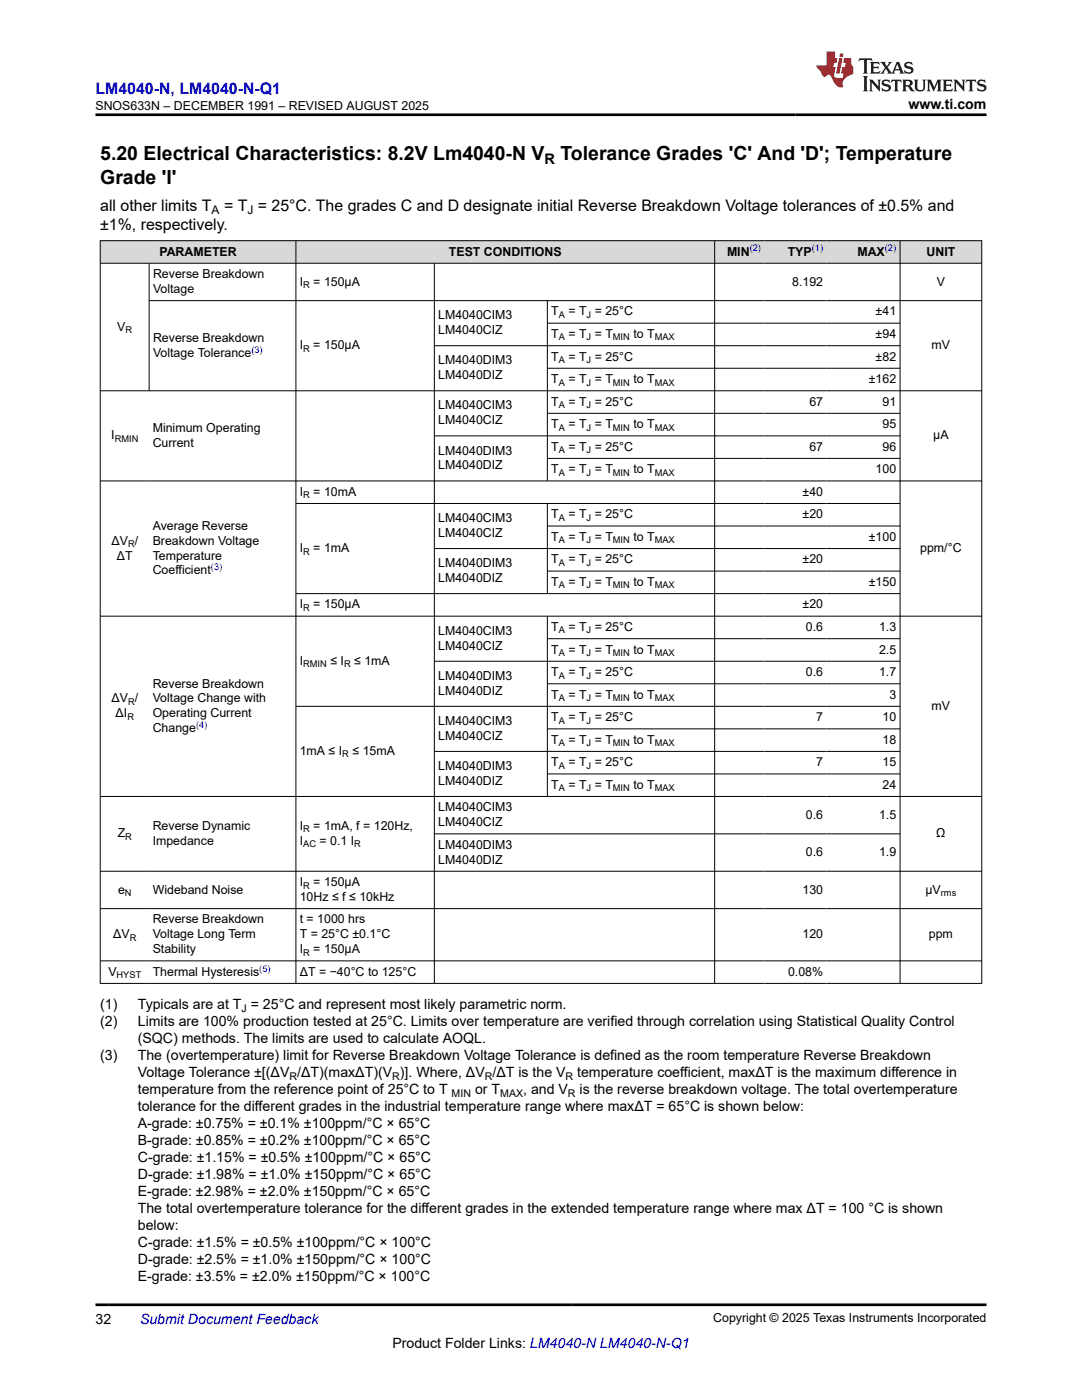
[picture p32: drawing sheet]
<svg xmlns="http://www.w3.org/2000/svg" width="216mm" height="279mm" viewBox="0 0 216 279" stroke-linecap="round" stroke-linejoin="round" font-family="sans-serif">
<defs><g id="words">
<g font-size="3.9">
<text x="20" y="32">5.20 Electrical Characteristics: 8.2V Lm4040-N V</text>
<text x="111.8" y="32">Tolerance Grades 'C' And 'D'; Temperature</text>
<text x="20" y="36.7">Grade 'I'</text>
</g>
<text font-size="3.2" fill="#00f" x="19" y="18.7">LM4040-N, LM4040-N-Q1</text>
<g font-size="3.2">
<text x="20" y="42.1">all other limits T</text>
<text x="20" y="45.9">±1%, respectively.</text>
<text x="44.7" y="42.1">= T = 25°C. The grades C and D designate initial Reverse Breakdown Voltage tolerances of ±0.5% and</text>
</g>
<text font-size="2.9" x="108.7" y="32.8">R</text>
<g font-size="2.8">
<text x="181.3" y="21.8">www.ti.com</text>
<text x="20" y="201.4">(1)</text>
<text x="27.5" y="201.4">Typicals are at T = 25°C and represent most likely parametric norm.</text>
<text x="20" y="204.8">(2)</text>
<text x="27.5" y="204.8">Limits are 100% production tested at 25°C. Limits over temperature are verified through correlation using Statistical Quality Control</text>
<text x="27.5" y="208.2">(SQC) methods. The limits are used to calculate AOQL.</text>
<text x="20" y="211.6">(3)</text>
<text x="27.5" y="211.6">The (overtemperature) limit for Reverse Breakdown Voltage Tolerance is defined as the room temperature Reverse Breakdown</text>
<text x="27.5" y="215">Voltage Tolerance ±[(ΔV /ΔT)(maxΔT)(V )]. Where, ΔV /ΔT is the V</text>
<text x="115.2" y="215">temperature coefficient, maxΔT is the maximum difference in</text>
<text x="27.5" y="218.3">temperature from the reference point of 25°C to T</text>
<text x="27.5" y="221.7">tolerance for the different grades in the industrial temperature range where maxΔT = 65°C is shown below:</text>
<text x="94.8" y="218.3">or T</text>
<text x="104.4" y="218.3">, and V</text>
<text x="115.6" y="218.3">is the reverse breakdown voltage. The total overtemperature</text>
<text x="27.5" y="225.1">A-grade: ±0.75% = ±0.1% ±100ppm/°C × 65°C</text>
<text x="27.5" y="228.5">B-grade: ±0.85% = ±0.2% ±100ppm/°C × 65°C</text>
<text x="27.5" y="231.9">C-grade: ±1.15% = ±0.5% ±100ppm/°C × 65°C</text>
<text x="27.5" y="235.3">D-grade: ±1.98% = ±1.0% ±150ppm/°C × 65°C</text>
<text x="27.5" y="238.7">E-grade: ±2.98% = ±2.0% ±150ppm/°C × 65°C</text>
<text x="27.5" y="242.1">The total overtemperature tolerance for the different grades in the extended temperature range where max ΔT = 100 °C is shown</text>
<text x="27.5" y="245.4">below:</text>
<text x="27.5" y="248.8">C-grade: ±1.5% = ±0.5% ±100ppm/°C × 100°C</text>
<text x="27.5" y="252.2">D-grade: ±2.5% = ±1.0% ±150ppm/°C × 100°C</text>
<text x="27.5" y="255.6">E-grade: ±3.5% = ±2.0% ±150ppm/°C × 100°C</text>
<text x="19" y="264.2">32</text>
<text x="78.3" y="269">Product Folder Links: LM4040-N LM4040-N-Q1</text>
</g>
<text font-size="2.8" fill="#00f" x="27.9" y="264.2">Submit Document Feedback</text>
<g font-size="2.5">
<text x="19" y="21.9">SNOS633N – DECEMBER 1991 – REVISED AUGUST 2025</text>
<text x="31.8" y="51">PARAMETER</text>
<text x="89.6" y="51">TEST CONDITIONS</text>
<text x="145.1" y="51">MIN</text>
<text x="157.2" y="51">TYP</text>
<text x="171.1" y="51">MAX</text>
<text x="184.9" y="51">UNIT</text>
<text x="30.5" y="55.5">Reverse Breakdown</text>
<text x="30.5" y="58.5">Voltage</text>
<text x="59.8" y="57">I</text>
<text x="62.5" y="57">= 150μA</text>
<text x="158.1" y="57">8.192</text>
<text x="186.9" y="57">V</text>
<text x="23.4" y="66">V</text>
<text x="87.4" y="63.7">LM4040CIM3</text>
<text x="110" y="63">T</text>
<text x="113.4" y="63">= T = 25°C</text>
<text x="174.7" y="63">±41</text>
<text x="30.5" y="68.2">Reverse Breakdown</text>
<text x="30.5" y="71.2">Voltage Tolerance</text>
<text x="59.8" y="69.7">I</text>
<text x="62.5" y="69.7">= 150μA</text>
<text x="87.4" y="66.7">LM4040CIZ</text>
<text x="110" y="67.5">T</text>
<text x="110" y="72">T</text>
<text x="113.4" y="67.5">= T = T</text>
<text x="113.4" y="72">= T = 25°C</text>
<text x="126.4" y="67.5">to T</text>
<text x="174.7" y="67.5">±94</text>
<text x="174.7" y="72">±82</text>
<text x="185.9" y="69.7">mV</text>
<text x="87.4" y="72.7">LM4040DIM3</text>
<text x="87.4" y="75.7">LM4040DIZ</text>
<text x="110" y="76.5">T</text>
<text x="113.4" y="76.5">= T = T</text>
<text x="126.4" y="76.5">to T</text>
<text x="173.4" y="76.5">±162</text>
<text x="87.4" y="81.7">LM4040CIM3</text>
<text x="110" y="81">T</text>
<text x="113.4" y="81">= T = 25°C</text>
<text x="161.5" y="81">67</text>
<text x="176.1" y="81">91</text>
<text x="22.2" y="87.7">I</text>
<text x="30.5" y="86.2">Minimum Operating</text>
<text x="30.5" y="89.2">Current</text>
<text x="87.4" y="84.7">LM4040CIZ</text>
<text x="110" y="85.4">T</text>
<text x="110" y="89.9">T</text>
<text x="113.4" y="85.4">= T = T</text>
<text x="113.4" y="89.9">= T = 25°C</text>
<text x="126.4" y="85.4">to T</text>
<text x="161.5" y="89.9">67</text>
<text x="176.1" y="85.4">95</text>
<text x="176.1" y="89.9">96</text>
<text x="186.2" y="87.7">μA</text>
<text x="87.4" y="90.7">LM4040DIM3</text>
<text x="87.4" y="93.7">LM4040DIZ</text>
<text x="110" y="94.4">T</text>
<text x="113.4" y="94.4">= T = T</text>
<text x="126.4" y="94.4">to T</text>
<text x="174.7" y="94.4">100</text>
<text x="59.8" y="98.9">I</text>
<text x="62.5" y="98.9">= 10mA</text>
<text x="160.1" y="98.9">±40</text>
<text x="30.5" y="105.7">Average Reverse</text>
<text x="87.4" y="104.2">LM4040CIM3</text>
<text x="87.4" y="107.2">LM4040CIZ</text>
<text x="110" y="107.9">T</text>
<text x="110" y="103.4">T</text>
<text x="113.4" y="107.9">= T = T</text>
<text x="113.4" y="103.4">= T = 25°C</text>
<text x="126.4" y="107.9">to T</text>
<text x="160.1" y="103.4">±20</text>
<text x="173.4" y="107.9">±100</text>
<text x="22.3" y="108.7">ΔV /</text>
<text x="23.3" y="111.7">ΔT</text>
<text x="30.5" y="108.7">Breakdown Voltage</text>
<text x="30.5" y="111.7">Temperature</text>
<text x="59.8" y="110.2">I</text>
<text x="62.5" y="110.2">= 1mA</text>
<text x="87.4" y="113.2">LM4040DIM3</text>
<text x="110" y="112.4">T</text>
<text x="113.4" y="112.4">= T = 25°C</text>
<text x="160.1" y="112.4">±20</text>
<text x="183.6" y="110.2">ppm/°C</text>
<text x="30.5" y="114.6">Coefficient</text>
<text x="87.4" y="116.2">LM4040DIZ</text>
<text x="110" y="116.9">T</text>
<text x="113.4" y="116.9">= T = T</text>
<text x="126.4" y="116.9">to T</text>
<text x="173.4" y="116.9">±150</text>
<text x="59.8" y="121.4">I</text>
<text x="62.5" y="121.4">= 150μA</text>
<text x="110" y="125.9">T</text>
<text x="113.4" y="125.9">= T = 25°C</text>
<text x="160.1" y="121.4">±20</text>
<text x="160.8" y="125.9">0.6</text>
<text x="175.4" y="125.9">1.3</text>
<text x="87.4" y="126.7">LM4040CIM3</text>
<text x="87.4" y="129.7">LM4040CIZ</text>
<text x="110" y="130.4">T</text>
<text x="113.4" y="130.4">= T = T</text>
<text x="126.4" y="130.4">to T</text>
<text x="175.4" y="130.4">2.5</text>
<text x="30.5" y="137.2">Reverse Breakdown</text>
<text x="59.8" y="132.7">I</text>
<text x="65.9" y="132.7">≤ I</text>
<text x="70.7" y="132.7">≤ 1mA</text>
<text x="87.4" y="135.7">LM4040DIM3</text>
<text x="110" y="134.9">T</text>
<text x="113.4" y="134.9">= T = 25°C</text>
<text x="160.8" y="134.9">0.6</text>
<text x="175.4" y="134.9">1.7</text>
<text x="22.3" y="140.2">ΔV /</text>
<text x="23.1" y="143.2">ΔI</text>
<text x="30.5" y="140.2">Voltage Change with</text>
<text x="30.5" y="143.2">Operating Current</text>
<text x="87.4" y="138.7">LM4040DIZ</text>
<text x="110" y="139.4">T</text>
<text x="110" y="143.9">T</text>
<text x="113.4" y="139.4">= T = T</text>
<text x="113.4" y="143.9">= T = 25°C</text>
<text x="126.4" y="139.4">to T</text>
<text x="162.9" y="143.9">7</text>
<text x="176.1" y="143.9">10</text>
<text x="177.5" y="139.4">3</text>
<text x="185.9" y="141.7">mV</text>
<text x="30.5" y="146.1">Change</text>
<text x="87.4" y="144.7">LM4040CIM3</text>
<text x="87.4" y="147.7">LM4040CIZ</text>
<text x="110" y="148.4">T</text>
<text x="113.4" y="148.4">= T = T</text>
<text x="126.4" y="148.4">to T</text>
<text x="176.1" y="148.4">18</text>
<text x="59.8" y="150.7">1mA ≤ I</text>
<text x="70.3" y="150.7">≤ 15mA</text>
<text x="87.4" y="153.7">LM4040DIM3</text>
<text x="110" y="152.9">T</text>
<text x="113.4" y="152.9">= T = 25°C</text>
<text x="162.9" y="152.9">7</text>
<text x="176.1" y="152.9">15</text>
<text x="87.4" y="156.6">LM4040DIZ</text>
<text x="87.4" y="161.9">LM4040CIM3</text>
<text x="110" y="157.4">T</text>
<text x="113.4" y="157.4">= T = T</text>
<text x="126.4" y="157.4">to T</text>
<text x="176.1" y="157.4">24</text>
<text x="23.5" y="167.1">Z</text>
<text x="30.5" y="165.6">Reverse Dynamic</text>
<text x="59.8" y="165.6">I</text>
<text x="62.5" y="165.6">= 1mA, f = 120Hz,</text>
<text x="87.4" y="164.9">LM4040CIZ</text>
<text x="160.8" y="163.4">0.6</text>
<text x="175.4" y="163.4">1.5</text>
<text x="186.8" y="167.1">Ω</text>
<text x="30.5" y="168.6">Impedance</text>
<text x="59.8" y="168.6">I</text>
<text x="63.8" y="168.6">= 0.1 I</text>
<text x="87.4" y="169.4">LM4040DIM3</text>
<text x="87.4" y="172.3">LM4040DIZ</text>
<text x="160.8" y="170.9">0.6</text>
<text x="175.4" y="170.9">1.9</text>
<text x="23.6" y="178.3">e</text>
<text x="30.5" y="178.3">Wideband Noise</text>
<text x="59.8" y="179.8">10Hz ≤ f ≤ 10kHz</text>
<text x="59.8" y="176.8">I</text>
<text x="62.5" y="176.8">= 150μA</text>
<text x="160.1" y="178.3">130</text>
<text x="184.7" y="178.3">μV</text>
<text x="30.5" y="184.3">Reverse Breakdown</text>
<text x="59.8" y="184.3">t = 1000 hrs</text>
<text x="22.6" y="187.3">ΔV</text>
<text x="30.5" y="187.3">Voltage Long Term</text>
<text x="30.5" y="190.2">Stability</text>
<text x="59.8" y="187.3">T = 25°C ±0.1°C</text>
<text x="59.8" y="190.2">I</text>
<text x="62.5" y="190.2">= 150μA</text>
<text x="160.1" y="187.3">120</text>
<text x="185.3" y="187.3">ppm</text>
<text x="21.6" y="194.7">V</text>
<text x="30.5" y="194.7">Thermal Hysteresis</text>
<text x="59.8" y="194.7">ΔT = −40°C to 125°C</text>
<text x="157.2" y="194.7">0.08%</text>
<text x="142.3" y="263.9">Copyright © 2025 Texas Instruments Incorporated</text>
</g>
<g font-size="2.4">
<text x="42.2" y="42.8">A</text>
<text x="49.4" y="42.8">J</text>
</g>
<g font-size="2.1">
<text x="48.2" y="202">J</text>
<text x="57.8" y="215.5">R</text>
<text x="78.3" y="215.5">R</text>
<text x="96.7" y="215.5">R</text>
<text x="112.9" y="215.5">R</text>
<text x="90.1" y="218.9">MIN</text>
<text x="99.8" y="218.9">MAX</text>
<text x="113.3" y="218.9">R</text>
</g>
<g font-size="1.9" fill="#00f">
<text x="149.6" y="50.2">(2)</text>
<text x="162" y="50.2">(1)</text>
<text x="176.6" y="50.2">(2)</text>
<text x="50.2" y="70.4">(3)</text>
<text x="42.1" y="113.8">(3)</text>
<text x="39.1" y="145.3">(4)</text>
<text x="51.7" y="193.9">(5)</text>
</g>
<g font-size="1.9">
<text x="60.5" y="57.5">R</text>
<text x="111.5" y="63.5">A</text>
<text x="117.1" y="63.5">J</text>
<text x="25" y="66.5">R</text>
<text x="60.5" y="70.2">R</text>
<text x="111.5" y="68">A</text>
<text x="117.1" y="68">J</text>
<text x="122.3" y="68">MIN</text>
<text x="130.6" y="68">MAX</text>
<text x="111.5" y="72.4">A</text>
<text x="111.5" y="76.9">A</text>
<text x="117.1" y="72.4">J</text>
<text x="117.1" y="76.9">J</text>
<text x="122.3" y="76.9">MIN</text>
<text x="130.6" y="76.9">MAX</text>
<text x="111.5" y="81.4">A</text>
<text x="117.1" y="81.4">J</text>
<text x="22.9" y="88.2">RMIN</text>
<text x="111.5" y="85.9">A</text>
<text x="117.1" y="85.9">J</text>
<text x="122.3" y="85.9">MIN</text>
<text x="130.6" y="85.9">MAX</text>
<text x="111.5" y="90.4">A</text>
<text x="111.5" y="94.9">A</text>
<text x="117.1" y="90.4">J</text>
<text x="117.1" y="94.9">J</text>
<text x="122.3" y="94.9">MIN</text>
<text x="130.6" y="94.9">MAX</text>
<text x="60.5" y="99.4">R</text>
<text x="111.5" y="103.9">A</text>
<text x="117.1" y="103.9">J</text>
<text x="25.5" y="109.2">R</text>
<text x="60.5" y="110.7">R</text>
<text x="111.5" y="108.4">A</text>
<text x="111.5" y="112.9">A</text>
<text x="117.1" y="108.4">J</text>
<text x="117.1" y="112.9">J</text>
<text x="122.3" y="108.4">MIN</text>
<text x="130.6" y="108.4">MAX</text>
<text x="111.5" y="117.4">A</text>
<text x="117.1" y="117.4">J</text>
<text x="122.3" y="117.4">MIN</text>
<text x="130.6" y="117.4">MAX</text>
<text x="60.5" y="121.9">R</text>
<text x="111.5" y="130.9">A</text>
<text x="111.5" y="126.4">A</text>
<text x="117.1" y="130.9">J</text>
<text x="117.1" y="126.4">J</text>
<text x="122.3" y="130.9">MIN</text>
<text x="130.6" y="130.9">MAX</text>
<text x="60.5" y="133.2">RMIN</text>
<text x="68.6" y="133.2">R</text>
<text x="111.5" y="135.4">A</text>
<text x="117.1" y="135.4">J</text>
<text x="25.4" y="143.6">R</text>
<text x="25.5" y="140.7">R</text>
<text x="111.5" y="139.9">A</text>
<text x="117.1" y="139.9">J</text>
<text x="122.3" y="139.9">MIN</text>
<text x="130.6" y="139.9">MAX</text>
<text x="111.5" y="148.9">A</text>
<text x="111.5" y="144.4">A</text>
<text x="117.1" y="148.9">J</text>
<text x="117.1" y="144.4">J</text>
<text x="122.3" y="148.9">MIN</text>
<text x="130.6" y="148.9">MAX</text>
<text x="68.3" y="151.2">R</text>
<text x="111.5" y="153.4">A</text>
<text x="117.1" y="153.4">J</text>
<text x="111.5" y="157.9">A</text>
<text x="117.1" y="157.9">J</text>
<text x="122.3" y="157.9">MIN</text>
<text x="130.6" y="157.9">MAX</text>
<text x="25" y="167.6">R</text>
<text x="60.5" y="166.1">R</text>
<text x="60.5" y="169.1">AC</text>
<text x="70.7" y="169.1">R</text>
<text x="24.9" y="178.8">N</text>
<text x="60.5" y="177.3">R</text>
<text x="187.7" y="178.8">rms</text>
<text x="25.9" y="187.8">R</text>
<text x="60.5" y="190.7">R</text>
<text x="23.3" y="195.2">HYST</text>
</g>
</g></defs>
<g fill="#d8d8d8">
<path d="M20 48h175.9v4.5h-175.9z" fill-rule="evenodd"/>
<path d="M20.1 48.1h38.9v4.4h-38.9z" fill-rule="evenodd"/>
<path d="M59.1 48.1h83.4v4.4h-83.4z" fill-rule="evenodd"/>
<path d="M142.7 48.1h9.9v4.4h-9.9z" fill-rule="evenodd"/>
<path d="M152.6 48.1h12.4v4.4h-12.4z" fill-rule="evenodd"/>
<path d="M165 48.1h14.5v4.4h-14.5z" fill-rule="evenodd"/>
<path d="M179.7 48.1h16.1v4.4h-16.1z" fill-rule="evenodd"/>
</g>
<g fill="none" stroke="#000" stroke-width=".2">
<path d="M19.9 48h176.1M19.9 52.5h176.1M20 48v148.3M29.8 52.5v25.6M29.8 60h166.2M59 48v148.3M86.7 52.5v143.8M109.2 60v36M142.6 48v148.3M179.6 48v148.3M195.9 48v148.3M19.9 78h176.1"/>
<path d="M86.7 69h93M109.2 64.5h70.5M109.2 73.5h70.5M19.9 96h176.1M109.2 82.5h70.5M109.2 91.5h70.5M179.7 87h-93M59 100.5h120.7M59 118.5h120.7M86.7 109.5h93M109.2 100.5v18M109.2 105h70.5"/>
<path d="M109.2 114h70.5M19.9 123h176.1M86.7 132h93M109.2 123v36M109.2 127.5h70.5M109.2 136.5h70.5M19.9 159h176.1M86.7 150h93M109.2 145.5h70.5M109.2 154.5h70.5M179.7 141h-120.7M19.9 173.9h176.1"/>
<path d="M86.7 166.4h93M19.9 181.3h176.1M19.9 191.8h176.1M19.9 196.3h176.1"/>
</g>
<path d="M171.5 11.6l-.2 .6 .5-.2h.6v.1v2.2l-.2 .4h1l-.2-.4v-2.2v-.1h.5l.6 .2-.2-.6zM173.6 12.4l.2 .3v1.6l-.2 .4h1.9l.1-.6a1.08 1.08 0 0 1-1.3 .2v-.7h.6l.4 .2v-.7l-.4 .2h-.6v-.5l.2-.2a1 1 0 0 1 1 .3l-.1-.5zM175.7 12.4l.9 1.1-1 1.2h.9l-.2-.2 .5-.8 .4 .8-.2 .2h1.6l-.2-.2 .2-.5h.9l.1 .5-.1 .2h.9l-.2-.4-.8-1.9h-.5l-.9 2.1-.9-1.1 .9-1h-.8l.2 .2-.4 .6-.4-.6 .2-.2zM179 12.8l.4 1h-.7zM180.7 12.5a.65 .65 0 0 0-.2 .7 .65 .65 0 0 0 .6 .5l.6 .1 .1 .3a.79 .79 0 0 1-.7 .4 .79 .79 0 0 1-.7-.5l.1 .7 .2-.1a.93 .93 0 0 0 1.1 0 .93 .93 0 0 0 .4-.9 1.46 1.46 0 0 0-1.2-.6l-.1-.3a1.09 1.09 0 0 1 1.2 .2l-.2-.6-.1 .1-.5-.2zM172.2 15.2l.2 .4v2.2l-.2 .4h1l-.2-.4v-2.2l.2-.4zM173.4 15.9l.2 .4v1.5l-.2 .4h.8l-.3-.4 .1-1.3 1.6 1.8v-2l.2-.4h-.7l.1 .2 .1 1.1-1.2-1.3zM176.2 16a.65 .65 0 0 0-.2 .8 .65 .65 0 0 0 .6 .4l.6 .2 .1 .2a.79 .79 0 0 1-.7 .4 .79 .79 0 0 1-.7-.5l.1 .7 .2-.1a.93 .93 0 0 0 1.1 .1 .93 .93 0 0 0 .4-1 1.46 1.46 0 0 0-1.2-.5l-.1-.4a1.09 1.09 0 0 1 1.2 .2l-.1-.6-.2 .1-.5-.1zM177.9 15.9l-.1 .6a.63 .63 0 0 1 .8-.3v1.6l-.3 .4h1l-.2-.4v-1.6a.66 .66 0 0 1 .8 .3l-.1-.6zM180 15.9l.2 .4v1.5l-.2 .4h1l-.2-.2-.1-.7h.5l.1 .2a.79 .79 0 0 0 1.2 .6l-1-.9a.61 .61 0 0 0 .6-.6 .61 .61 0 0 0-.5-.7zM180.8 16.2h.1a.47 .47 0 0 1 .5 .1 .47 .47 0 0 1 .1 .5l-.1 .1-.7 .1zM182.3 15.9l.2 .2a2.27 2.27 0 0 0 .4 2 1.04 1.04 0 0 0 1.7-.7v-1.3l.2-.2h-.8l.2 .4v1.1a.6 .6 0 0 1-.6 .6 .6 .6 0 0 1-.6-.6v-1.1l.3-.4zM184.9 15.9l.2 .4v1.5l-.2 .4h.8l-.3-.4v-1.4l.9 1.9 .9-1.9v1.4l-.3 .4h1l-.2-.4v-1.5l.2-.4h-.8l-.7 1.5-.6-1.5zM188.1 15.9l.2 .4v1.5l-.2 .4h1.9l.1-.6a1.09 1.09 0 0 1-1.3 .2v-.7h.6l.4 .2v-.6l-.4 .2h-.6v-.6l.2-.1a1.01 1.01 0 0 1 1 .3l-.1-.6zM190.2 15.9l.3 .4v1.5l-.3 .4h.8l-.2-.4v-1.3l1.6 1.8v-2l.2-.4h-.7l.2 .2v1.1l-1.2-1.3zM192.8 15.9l-.1 .6a.63 .63 0 0 1 .8-.3v1.6l-.3 .4h1l-.2-.4v-1.6a.66 .66 0 0 1 .8 .3l-.1-.6zM195.2 16a.65 .65 0 0 0-.2 .8 .65 .65 0 0 0 .6 .4l.6 .2 .2 .2a.79 .79 0 0 1-.7 .4 .79 .79 0 0 1-.7-.5l.1 .7 .2-.1a.93 .93 0 0 0 1 .1 .93 .93 0 0 0 .5-1 1.46 1.46 0 0 0-1.3-.5v-.4a1.09 1.09 0 0 1 1.2 .2l-.2-.6-.2 .1-.5-.1z" fill="#231f20"/>
<path d="M164.9 10.3v2.7h-2l.1 .4 .8 1a.95 .95 0 0 0 1 .9 .59 .59 0 0 1 .5-.4 .59 .59 0 0 1 .5 .3l.4 .8a1.59 1.59 0 0 0 2.1 1.4 1.61 1.61 0 0 1 1-2.3l1-.3-.1-1.5a1.59 1.59 0 0 1-.3-1.7h-1.5l-.2 .9h.6l-.2 .9h-.5l-.2 .9v.3l.4 .1-.1 .9h-.7a.73 .73 0 0 1-1-.7l.3-1.5h-.5l.1-.9h.5l.2-.9h-.5v-1.3zM167.4 11.6l-.6 3.1h.7l.6-3.1zM167.6 10.7l-.1 .6h.7l.1-.6z" fill="#ed1c24"/>
<path d="M19 22.9h177.8M19 260.4h177.8" fill="none" stroke="#000" stroke-width=".53"/>
<use href="#words"/>
</svg>
